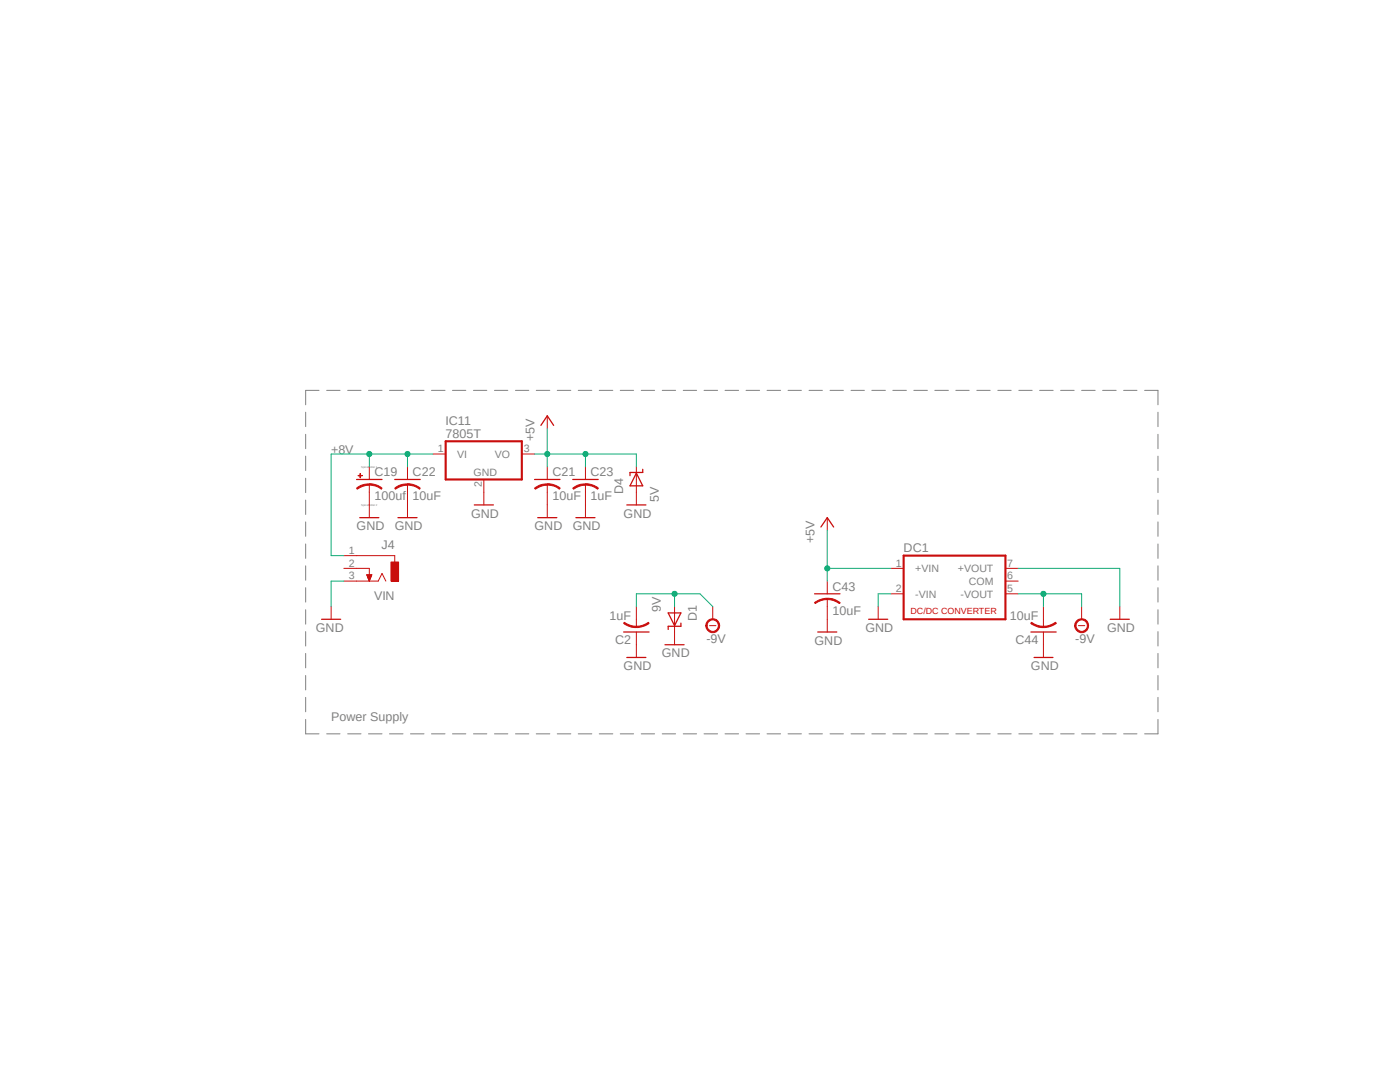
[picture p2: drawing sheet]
<svg xmlns="http://www.w3.org/2000/svg" width="279mm" height="216mm" viewBox="0 0 279 216" stroke-linecap="round" stroke-linejoin="round" font-family="sans-serif">
<defs><g id="words">
<g font-size="2.5" fill="#808080">
<text x="88.9" y="87.4">7805T</text>
<text x="88.9" y="84.9">IC11</text>
<text x="106.7" y="88.1" transform="rotate(-90 106.7 88.1)">+5V</text>
<text x="66.1" y="90.6">+8V</text>
<text x="74.7" y="95">C19</text>
<text x="82.3" y="95">C22</text>
<text x="110.2" y="95">C21</text>
<text x="117.9" y="95">C23</text>
<text x="74.7" y="99.9">100uf</text>
<text x="82.3" y="99.9">10uF</text>
<text x="110.2" y="99.9">10uF</text>
<text x="117.9" y="99.9">1uF</text>
<text x="124.4" y="98.6" transform="rotate(-90 124.4 98.6)">D4</text>
<text x="131.5" y="100.1" transform="rotate(-90 131.5 100.1)">5V</text>
<text x="71.2" y="105.8">GND</text>
<text x="78.8" y="105.8">GND</text>
<text x="94" y="103.3">GND</text>
<text x="106.7" y="105.8">GND</text>
<text x="114.3" y="105.8">GND</text>
<text x="124.5" y="103.3">GND</text>
<text x="76.1" y="109.6">J4</text>
<text x="162.6" y="108.3" transform="rotate(-90 162.6 108.3)">+5V</text>
<text x="180.3" y="110.2">DC1</text>
<text x="74.7" y="119.8">VIN</text>
<text x="166.1" y="117.9">C43</text>
<text x="121.7" y="123.7">1uF</text>
<text x="131.9" y="122.2" transform="rotate(-90 131.9 122.2)">9V</text>
<text x="139.1" y="123.9" transform="rotate(-90 139.1 123.9)">D1</text>
<text x="166.1" y="122.7">10uF</text>
<text x="201.5" y="123.7">10uF</text>
<text x="63" y="126.1">GND</text>
<text x="122.8" y="128.5">C2</text>
<text x="132.1" y="131.2">GND</text>
<text x="141" y="128.3">-9V</text>
<text x="162.6" y="128.7">GND</text>
<text x="172.7" y="126.1">GND</text>
<text x="202.6" y="128.5">C44</text>
<text x="214.6" y="128.3">-9V</text>
<text x="220.9" y="126.1">GND</text>
<text x="124.5" y="133.7">GND</text>
<text x="205.7" y="133.7">GND</text>
<text x="66.1" y="143.9">Power Supply</text>
</g>
<g font-size="2.1" fill="#808080">
<text x="87.4" y="90.2">1</text>
<text x="91.3" y="91.4">VI</text>
<text x="94.5" y="94.9">GND</text>
<text x="98.8" y="91.4">VO</text>
<text x="104.5" y="90.2">3</text>
<text x="96.2" y="97.2" transform="rotate(-90 96.2 97.2)">2</text>
<text x="69.6" y="110.5">1</text>
<text x="69.6" y="113.1">2</text>
<text x="178.8" y="113.1">1</text>
<text x="201" y="113.1">7</text>
<text x="69.6" y="115.6">3</text>
<text x="178.8" y="118.2">2</text>
<text x="182.7" y="114.2">+VIN</text>
<text x="182.7" y="119.3">-VIN</text>
<text x="191.2" y="114.2">+VOUT</text>
<text x="191.7" y="119.3">-VOUT</text>
<text x="193.4" y="116.7">COM</text>
<text x="201" y="115.6">6</text>
<text x="201" y="118.2">5</text>
</g>
<text font-size="1.8" fill="#c90d0c" x="181.7" y="122.6">DC/DC CONVERTER</text>
<g font-size=".6" fill="#808080">
<text x="72.1" y="93.3">SpiceOrder 1</text>
<text x="72.1" y="101">SpiceOrder 2</text>
</g>
</g></defs>
<path d="M60.9 77.8l170.3 68.8M231.2 77.8l-170.3 68.8" fill="none" stroke="#fff" stroke-width=".2"/>
<g fill="none" stroke="#808080" stroke-width=".2">
<path d="M63.7 77.9h-2.7v2.9M65.2 77.9h2.7M69.4 77.9h2.7M73.5 77.9h2.7M77.7 77.9h2.7M81.9 77.9h2.7M86.1 77.9h2.7M90.3 77.9h2.7M94.5 77.9h2.7M98.7 77.9h2.6M102.9 77.9h2.6M107 77.9h2.7"/>
<path d="M111.2 77.9h2.7M115.4 77.9h2.7M119.6 77.9h2.7M123.8 77.9h2.6M128 77.9h2.6M132.2 77.9h2.6M136.4 77.9h2.6M140.5 77.9h2.7M144.7 77.9h2.7M148.9 77.9h2.7M153.1 77.9h2.7M157.3 77.9h2.6"/>
<path d="M161.5 77.9h2.6M165.7 77.9h2.6M169.8 77.9h2.7M174 77.9h2.7M178.2 77.9h2.7M182.4 77.9h2.7M186.6 77.9h2.7M190.8 77.9h2.6M194.9 77.9h2.7M199.1 77.9h2.7M203.3 77.9h2.7M207.5 77.9h2.7"/>
<path d="M211.7 77.9h2.7M215.9 77.9h2.7M220 77.9h2.8M224.2 77.9h2.7M228.4 77.9h2.7v2.9M61 82.3v2.8M61 86.7v2.8M61 91v2.9M61 95.4v2.9M61 99.8v2.9M231.1 82.3v2.8M231.1 86.7v2.8"/>
<path d="M231.1 91v2.9M231.1 95.4v2.9M231.1 99.8v2.9M61 104.1v2.9M61 108.5v2.9M61 112.9v2.9M61 117.3v2.8M231.1 104.1v2.9M231.1 108.5v2.9M231.1 112.9v2.9M231.1 117.3v2.8M61 121.7v2.8"/>
<path d="M61 126v2.9M61 130.4v2.9M61 134.8v2.9M61 139.1v2.9M231.1 121.7v2.8M231.1 126v2.9M231.1 130.4v2.9M231.1 134.8v2.9M231.1 139.1v2.9M61 143.6v2.8h2.7M65.2 146.4h2.7M69.4 146.4h2.7"/>
<path d="M73.5 146.4h2.7M77.7 146.4h2.7M81.9 146.4h2.7M86.1 146.4h2.7M90.3 146.4h2.7M94.5 146.4h2.7M98.7 146.4h2.6M102.9 146.4h2.6M107 146.4h2.7M111.2 146.4h2.7M115.4 146.4h2.7M119.6 146.4h2.7"/>
<path d="M123.8 146.4h2.6M128 146.4h2.6M132.2 146.4h2.6M136.4 146.4h2.6M140.5 146.4h2.7M144.7 146.4h2.7M148.9 146.4h2.7M153.1 146.4h2.7M157.3 146.4h2.6M161.5 146.4h2.6M165.7 146.4h2.6M169.8 146.4h2.7"/>
<path d="M174 146.4h2.7M178.2 146.4h2.7M182.4 146.4h2.7M186.6 146.4h2.7M190.8 146.4h2.6M194.9 146.4h2.7M199.1 146.4h2.7M203.3 146.4h2.7M207.5 146.4h2.7M211.7 146.4h2.7M215.9 146.4h2.7M220 146.4h2.8"/>
<path d="M224.2 146.4h2.7M231.1 143.6v2.8h-2.7"/>
</g>
<path d="M71.2 95.7h5M107.9 84.9l1.3-1.9 1.3 1.9M71.8 103.3h3.8" fill="none" stroke="#c90d0c" stroke-width=".25"/>
<path d="M73.7 96.7v1.5M86.4 90.6h2.5M96.6 95.7v2.5M104.1 90.6h2.6M109.2 83v2.5M73.7 100.8v2.5" fill="none" stroke="#c90d0c" stroke-width=".2"/>
<path d="M88.9 88.1h15.2v7.6h-15.2z" fill="none" stroke="#c90d0c" stroke-width=".42"/>
<path d="M73.7 96.5a4 4 0 0 1 2.5 .9l-.1 .2a3.8 3.8 0 0 0-2.4-.8z" fill-rule="evenodd" fill="#c90d0c"/>
<path d="M73.7 96.5a4 4 0 0 1 2.5 .9l-.1 .2a3.8 3.8 0 0 0-2.4-.8z" fill="none" stroke="#c90d0c" stroke-width=".2"/>
<path d="M71.2 97.4a3.4 3.4 0 0 1 2.5-.8v.2a4.1 4.1 0 0 0-2.4 .8z" fill-rule="evenodd" fill="#c90d0c"/>
<path d="M71.2 97.4a3.4 3.4 0 0 1 2.5-.8v.2a4.1 4.1 0 0 0-2.4 .8z" fill="none" stroke="#c90d0c" stroke-width=".2"/>
<path d="M71.5 94.9l.8 .1z" fill-rule="evenodd" fill="#c90d0c"/>
<path d="M71.5 94.9l.8 .1z" fill="none" stroke="#c90d0c" stroke-width=".2"/>
<path d="M71.8 94.5l.1 .8z" fill-rule="evenodd" fill="#c90d0c"/>
<path d="M71.8 94.5l.1 .8zM73.7 93.1v2.6M73.7 98.2v2.6M81.3 96.7v1.5M96.6 98.2v2.6M109.2 100.8v2.5" fill="none" stroke="#c90d0c" stroke-width=".2"/>
<path d="M78.8 95.7h5.1M94.7 100.8h3.8M107.3 103.3h3.8" fill="none" stroke="#c90d0c" stroke-width=".25"/>
<path d="M81.3 96.5a4 4 0 0 1 2.6 .9l-.2 .2a3.8 3.8 0 0 0-2.4-.8z" fill-rule="evenodd" fill="#c90d0c"/>
<path d="M81.3 96.5a4 4 0 0 1 2.6 .9l-.2 .2a3.8 3.8 0 0 0-2.4-.8z" fill="none" stroke="#c90d0c" stroke-width=".2"/>
<path d="M78.8 97.4a3.4 3.4 0 0 1 2.5-.8v.2a4.1 4.1 0 0 0-2.4 .8z" fill-rule="evenodd" fill="#c90d0c"/>
<path d="M78.8 97.4a3.4 3.4 0 0 1 2.5-.8v.2a4.1 4.1 0 0 0-2.4 .8zM81.3 93.1v2.6M81.3 98.2v5.1M116.8 96.7v1.5" fill="none" stroke="#c90d0c" stroke-width=".2"/>
<path d="M114.3 95.7h5.1M79.4 103.3h3.8" fill="none" stroke="#c90d0c" stroke-width=".25"/>
<path d="M116.8 96.5a4 4 0 0 1 2.6 .9l-.1 .2a3.8 3.8 0 0 0-2.5-.8z" fill-rule="evenodd" fill="#c90d0c"/>
<path d="M116.8 96.5a4 4 0 0 1 2.6 .9l-.1 .2a3.8 3.8 0 0 0-2.5-.8z" fill="none" stroke="#c90d0c" stroke-width=".2"/>
<path d="M114.3 97.4a3.6 3.6 0 0 1 2.5-.8v.2a4.1 4.1 0 0 0-2.3 .8z" fill-rule="evenodd" fill="#c90d0c"/>
<path d="M109.2 96.7v1.5M114.3 97.4a3.6 3.6 0 0 1 2.5-.8v.2a4.1 4.1 0 0 0-2.3 .8zM116.8 93.1v2.6M116.8 98.2v5.1" fill="none" stroke="#c90d0c" stroke-width=".2"/>
<path d="M106.7 95.7h5.1M114.9 103.3h3.8" fill="none" stroke="#c90d0c" stroke-width=".25"/>
<path d="M109.2 96.5a4 4 0 0 1 2.6 .9l-.2 .2a3.6 3.6 0 0 0-2.4-.8z" fill-rule="evenodd" fill="#c90d0c"/>
<path d="M109.2 96.5a4 4 0 0 1 2.6 .9l-.2 .2a3.6 3.6 0 0 0-2.4-.8z" fill="none" stroke="#c90d0c" stroke-width=".2"/>
<path d="M106.7 97.4a3.6 3.6 0 0 1 2.5-.8v.2a4.1 4.1 0 0 0-2.4 .8z" fill-rule="evenodd" fill="#c90d0c"/>
<path d="M106.7 97.4a3.6 3.6 0 0 1 2.5-.8v.2a4.1 4.1 0 0 0-2.4 .8zM109.2 93.1v2.6M109.2 98.2v2.6M127 123.6v1.5" fill="none" stroke="#c90d0c" stroke-width=".2"/>
<path d="M124.5 126.1h5" fill="none" stroke="#c90d0c" stroke-width=".25"/>
<path d="M124.6 124.2a4.1 4.1 0 0 0 2.4 .8v.2a3.6 3.6 0 0 1-2.5-.8z" fill-rule="evenodd" fill="#c90d0c"/>
<path d="M124.6 124.2a4.1 4.1 0 0 0 2.4 .8v.2a3.6 3.6 0 0 1-2.5-.8z" fill="none" stroke="#c90d0c" stroke-width=".2"/>
<path d="M127 125a4.1 4.1 0 0 0 2.4-.8l.1 .2a4 4 0 0 1-2.5 .8z" fill-rule="evenodd" fill="#c90d0c"/>
<path d="M127 125a4.1 4.1 0 0 0 2.4-.8l.1 .2a4 4 0 0 1-2.5 .8zM127 121v2.6M127 126.1v2.6M141.6 124.8h1.3" fill="none" stroke="#c90d0c" stroke-width=".2"/>
<path d="M141.2 124a1.39 1.39 0 0 1 2.2 .1 1.39 1.39 0 0 1-.8 2.1 1.39 1.39 0 0 1-1.8-1.4h.3a1.13 1.13 0 0 1 1.5-1.1 1.13 1.13 0 0 1 .4 1.9 1.13 1.13 0 0 1-1.8-.4l-.1-.4h-.3z" fill-rule="evenodd" fill="#c90d0c"/>
<path d="M177.8 113.4h2.5M177.8 118.5h2.5M200.7 113.4h2.5M200.7 118.5h2.5M200.7 116h2.5M127 128.7v2.5M141.2 124a1.39 1.39 0 0 1 2.2 .1 1.39 1.39 0 0 1-.8 2.1 1.39 1.39 0 0 1-1.8-1.4h.3a1.13 1.13 0 0 1 1.5-1.1 1.13 1.13 0 0 1 .4 1.9 1.13 1.13 0 0 1-1.8-.4l-.1-.4h-.3zM142.2 121v2.6M215.2 124.8h1.3M223.5 121v2.6" fill="none" stroke="#c90d0c" stroke-width=".2"/>
<path d="M125.1 131.2h3.8M221.6 123.6h3.8" fill="none" stroke="#c90d0c" stroke-width=".25"/>
<path d="M180.3 110.9h20.4v12.7h-20.4z" fill="none" stroke="#c90d0c" stroke-width=".42"/>
<path d="M214.8 124a1.39 1.39 0 0 1 2.2 .1 1.39 1.39 0 0 1-.8 2.1 1.39 1.39 0 0 1-1.7-1.4h.2a1.15 1.15 0 0 1 1.6-1.1 1.15 1.15 0 0 1 .4 1.9 1.15 1.15 0 0 1-1.9-.4l-.1-.4h-.2z" fill-rule="evenodd" fill="#c90d0c"/>
<path d="M165.1 103.3v2.5M165.1 119.5v1.5M175.3 121v2.6M214.8 124a1.39 1.39 0 0 1 2.2 .1 1.39 1.39 0 0 1-.8 2.1 1.39 1.39 0 0 1-1.7-1.4h.2a1.15 1.15 0 0 1 1.6-1.1 1.15 1.15 0 0 1 .4 1.9 1.15 1.15 0 0 1-1.9-.4l-.1-.4h-.2zM215.9 121v2.6" fill="none" stroke="#c90d0c" stroke-width=".2"/>
<path d="M162.6 118.5h5M163.8 105.2l1.3-1.9 1.3 1.9M173.4 123.6h3.8" fill="none" stroke="#c90d0c" stroke-width=".25"/>
<path d="M165.1 119.4a3.6 3.6 0 0 1 2.6 .9l-.2 .1a4.1 4.1 0 0 0-2.4-.8z" fill-rule="evenodd" fill="#c90d0c"/>
<path d="M165.1 119.4a3.6 3.6 0 0 1 2.6 .9l-.2 .1a4.1 4.1 0 0 0-2.4-.8z" fill="none" stroke="#c90d0c" stroke-width=".2"/>
<path d="M162.6 120.2a4.3 4.3 0 0 1 2.5-.8v.2a4.1 4.1 0 0 0-2.4 .8z" fill-rule="evenodd" fill="#c90d0c"/>
<path d="M165.1 116v2.5M162.6 120.2a4.3 4.3 0 0 1 2.5-.8v.2a4.1 4.1 0 0 0-2.4 .8zM165.1 121v5.1M208.2 123.6v1.5" fill="none" stroke="#c90d0c" stroke-width=".2"/>
<path d="M163.2 126.1h3.8M205.7 126.1h5.1" fill="none" stroke="#c90d0c" stroke-width=".25"/>
<path d="M205.9 124.2a3.9 3.9 0 0 0 2.3 .8v.2a3.6 3.6 0 0 1-2.5-.8z" fill-rule="evenodd" fill="#c90d0c"/>
<path d="M205.9 124.2a3.9 3.9 0 0 0 2.3 .8v.2a3.6 3.6 0 0 1-2.5-.8z" fill="none" stroke="#c90d0c" stroke-width=".2"/>
<path d="M208.2 125a4.1 4.1 0 0 0 2.5-.8l.1 .2a4.3 4.3 0 0 1-2.6 .8z" fill-rule="evenodd" fill="#c90d0c"/>
<path d="M71.2 110.9h7.6v1.2M71.2 113.4h2.5v2.6M71.2 116h4.3l.7-1.6 .8 1.6M208.2 125a4.1 4.1 0 0 0 2.5-.8l.1 .2a4.3 4.3 0 0 1-2.6 .8zM208.2 121v2.6M208.2 126.1v5.1" fill="none" stroke="#c90d0c" stroke-width=".2"/>
<path d="M206.4 131.2h3.7" fill="none" stroke="#c90d0c" stroke-width=".25"/>
<path d="M78 112.1h1.5v3.9h-1.5z" fill-rule="evenodd" fill="#c90d0c"/>
<g fill="none" stroke="#c90d0c" stroke-width=".2">
<path d="M127 93.1v7.7M68.6 110.9h2.6M68.6 113.4h2.6M68.6 116h2.6M73.2 114.7h1l-.5 1.3zM73.2 114.8h1M73.3 114.9h.8M73.3 115h.8M73.4 115.2h.6M73.4 115.1h.6M73.4 115.3h.6M73.4 115.4h.5"/>
<path d="M73.5 115.4h.4M73.5 115.5h.4M73.6 115.7h.2M73.6 115.6h.2M73.6 115.8h.1M73.7 115.9h.1M78 112.1h1.5v3.9h-1.5zM66.1 121v2.6M134.6 121v7.7"/>
</g>
<path d="M127 94.4l1.3 2.5h-2.6zM128.3 93.6v.7h-2.6v.6M125.1 100.8h3.8M64.2 123.6h3.8M132.7 128.7h3.8M133.3 122.3h2.6l-1.3 2.5zM135.9 124.3v.7h-2.6v.6" fill="none" stroke="#c90d0c" stroke-width=".25"/>
<path d="M66.1 90.6h20.3M73.7 90.6v2.5M68.6 116h-2.5v5M177.8 118.5h-2.5v2.5M203.2 113.4h20.3v7.6" fill="none" stroke="#0dab76" stroke-width=".2"/>
<circle cx="73.7" cy="90.6" r=".51" fill="#0dab76"/>
<g fill="none" stroke="#0dab76" stroke-width=".2">
<path d="M81.3 90.6v2.5"/>
<circle cx="73.7" cy="90.6" r=".51"/>
</g>
<circle cx="81.3" cy="90.6" r=".51" fill="#0dab76"/>
<g fill="none" stroke="#0dab76" stroke-width=".2">
<path d="M66.1 90.6v20.3h2.5M106.7 90.6h10.1M109.2 85.5v5.1"/>
<circle cx="81.3" cy="90.6" r=".51"/>
</g>
<circle cx="109.2" cy="90.6" r=".51" fill="#0dab76"/>
<g fill="none" stroke="#0dab76" stroke-width=".2">
<path d="M109.2 90.6v2.5M116.8 93.1v-2.5h10.2v2.5"/>
<circle cx="109.2" cy="90.6" r=".51"/>
</g>
<circle cx="116.8" cy="90.6" r=".51" fill="#0dab76"/>
<g fill="none" stroke="#0dab76" stroke-width=".2">
<path d="M165.1 105.8v10.2M165.1 113.4h12.7"/>
<circle cx="116.8" cy="90.6" r=".51"/>
</g>
<circle cx="165.1" cy="113.4" r=".51" fill="#0dab76"/>
<g fill="none" stroke="#0dab76" stroke-width=".2">
<path d="M134.6 118.5v2.5M127 121v-2.5h12.7l2.5 2.5"/>
<circle cx="165.1" cy="113.4" r=".51"/>
</g>
<circle cx="134.6" cy="118.5" r=".51" fill="#0dab76"/>
<g fill="none" stroke="#0dab76" stroke-width=".2">
<path d="M203.2 118.5h12.7v2.5M208.2 118.5v2.5"/>
<circle cx="134.6" cy="118.5" r=".51"/>
</g>
<circle cx="208.2" cy="118.5" r=".51" fill="#0dab76"/>
<circle cx="208.2" cy="118.5" r=".51" fill="none" stroke="#0dab76" stroke-width=".2"/>
<use href="#words"/>
</svg>
